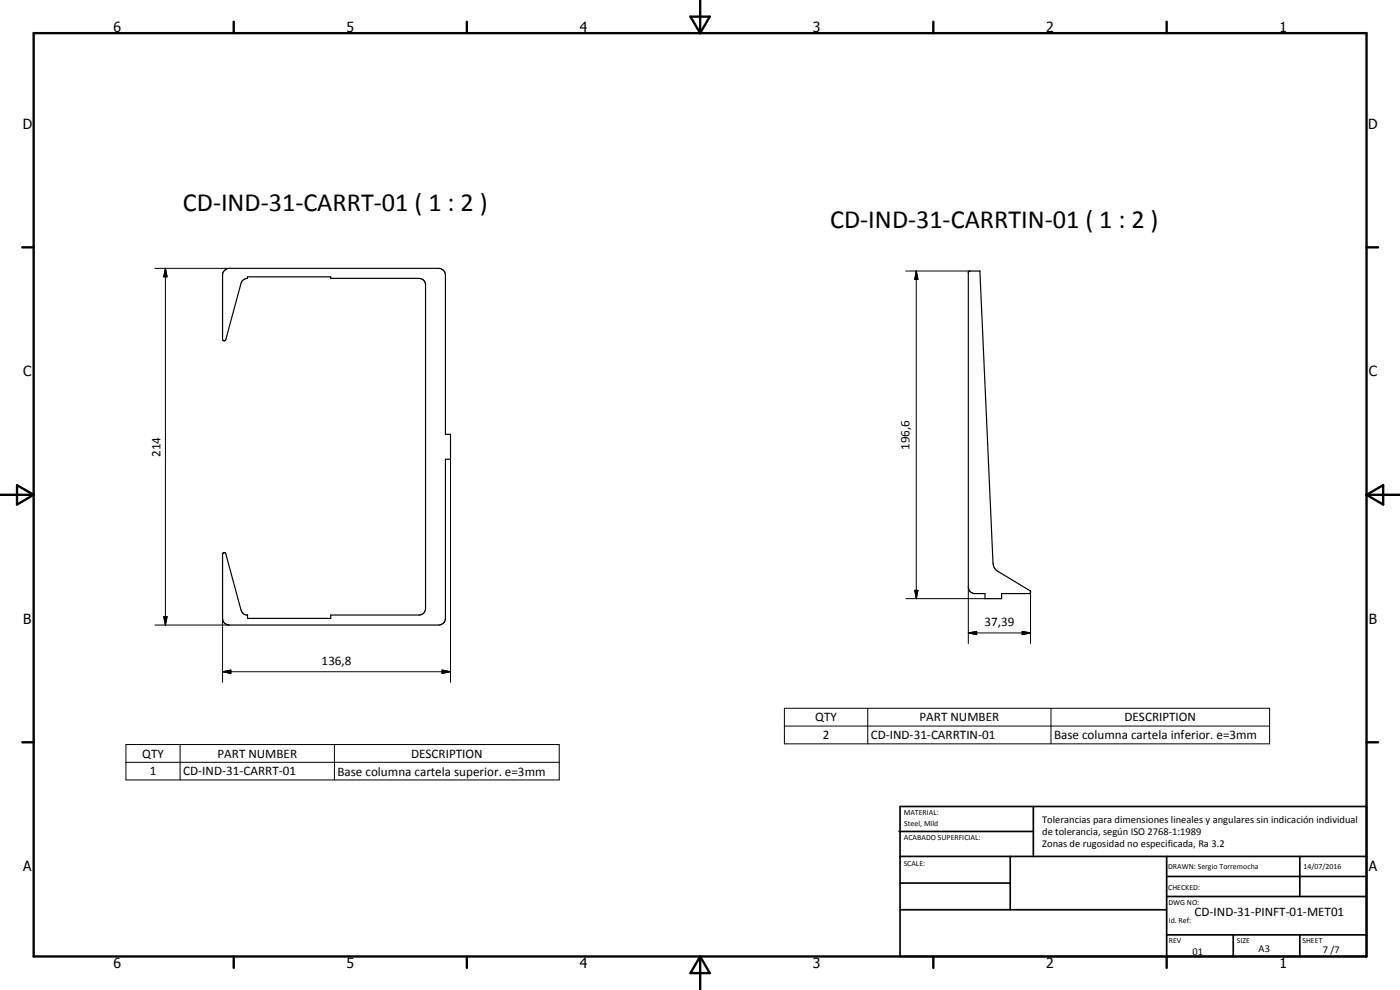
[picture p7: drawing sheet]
<svg xmlns="http://www.w3.org/2000/svg" width="420mm" height="297mm" viewBox="0 0 420 297" stroke-linecap="round" stroke-linejoin="round" font-family="sans-serif">
<defs><g id="words">
<g font-size="7.9">
<text x="54.9" y="63.4">CD-IND-31-CARRT-01 ( 1 : 2 )</text>
<text x="249.2" y="68.4">CD-IND-31-CARRTIN-01 ( 1 : 2 )</text>
</g>
<g font-size="4.2">
<text x="34" y="9.6">6</text>
<text x="104" y="9.6">5</text>
<text x="174" y="9.6">4</text>
<text x="244" y="9.6">3</text>
<text x="314" y="9.6">2</text>
<text x="384" y="9.6">1</text>
<text x="6.8" y="38.7">D</text>
<text x="410.6" y="38.7">D</text>
<text x="7" y="112.9">C</text>
<text x="410.8" y="112.9">C</text>
<text x="7" y="187.1">B</text>
<text x="410.8" y="187.1">B</text>
<text x="7" y="261.4">A</text>
<text x="410.8" y="261.4">A</text>
<text x="34" y="290.4">6</text>
<text x="104" y="290.4">5</text>
<text x="174" y="290.4">4</text>
<text x="244" y="290.4">3</text>
<text x="314" y="290.4">2</text>
<text x="384" y="290.4">1</text>
</g>
<g font-size="3.9">
<text x="48.1" y="137.1" transform="rotate(-90 48.1 137.1)">214</text>
<text x="272.9" y="135" transform="rotate(-90 272.9 135)">196,6</text>
<text x="295.5" y="187.9">37,39</text>
<text x="96.5" y="199.5">136,8</text>
<text x="244.7" y="216.5">QTY</text>
<text x="247" y="221.8">2</text>
<text x="261.3" y="221.8">CD-IND-31-CARRTIN-01</text>
<text x="276" y="216.5">PART NUMBER</text>
<text x="316.3" y="221.9">Base columna cartela inferior. e=3mm</text>
<text x="337.5" y="216.5">DESCRIPTION</text>
<text x="42.7" y="227.3">QTY</text>
<text x="65.3" y="227.3">PART NUMBER</text>
<text x="123.4" y="227.3">DESCRIPTION</text>
<text x="44.9" y="232.7">1</text>
<text x="55" y="232.7">CD-IND-31-CARRT-01</text>
<text x="101.3" y="232.7">Base columna cartela superior. e=3mm</text>
<text x="358.5" y="275">CD-IND-31-PINFT-01-MET01</text>
</g>
<g font-size="3.1">
<text x="312.7" y="246.8">Tolerancias para dimensiones lineales y angulares sin indicación individual</text>
<text x="312.7" y="250.4">de tolerancia, según ISO 2768-1:1989</text>
<text x="312.7" y="254">Zonas de rugosidad no especificada, Ra 3.2</text>
<text x="357.9" y="286.4">01</text>
<text x="377.7" y="285.6">A3</text>
<text x="397" y="285.9">7 /7</text>
</g>
<g font-size="2.4">
<text x="271.2" y="244.4">MATERIAL:</text>
<text x="271.3" y="252">ACABADO SUPERFICIAL:</text>
<text x="271.4" y="247.9">Steel, Mild</text>
<text x="271.2" y="259.7">SCALE:</text>
<text x="350.6" y="260.8">DRAWN: Sergio Torremocha</text>
<text x="391.2" y="260.6">14/07/2016</text>
<text x="350.6" y="267">CHECKED:</text>
<text x="350.6" y="271.4">DWG NO:</text>
<text x="350.8" y="276.9">Id. Ref:</text>
<text x="350.8" y="282.8">REV</text>
<text x="371.2" y="282.9">SIZE</text>
<text x="390.9" y="282.9">SHEET</text>
</g>
</g></defs>
<path d="M67.3 81.3l.8-.7 .7-.1h62.9a2.09 2.09 0 0 1 2 2v47.8h1.5v7.5h-1.5v47.7a2 2 0 0 1-2 2h-62.9a2 2 0 0 1-2-2v-19.2l.3-.5h.4l.3 .4 4.5 16.8a1.92 1.92 0 0 0 2 1.5v1h25v-1h26.8l.9-.4 .5-.6 .2-.6v-97.7a1.97 1.97 0 0 0-2-1.7h-26.4v-.4h-25l-.1 .4-1.1 .4-.8 1.1-4.5 16.9a.49 .49 0 0 1-.6 .4 .49 .49 0 0 1-.4-.5v-19.3l.1-.7zM74.2 83.5h.1M290.8 81.4l3.3-.1 3.9 87.7 .6 1.6 .9 .8 9.8 6-.1 .5-.3 .2h-8.3v1.5h-5v-1.5h-3.3a1.98 1.98 0 0 1-1.7-2v-94.4z" fill="none" stroke="#000" stroke-width=".35"/>
<g fill="none" stroke="#000" stroke-width=".71">
<path d="M10.1 9.9h400v277.1h-400zM70.1 6.5v3.4M140.1 6.5v3.4M207.2 5h5.8l-2.9 4.9zM210.1 0v9.9M280.1 6.5v3.4M350.1 6.5v3.4M6.7 74.2h3.4M410.1 74.2h3.5M.1 148.5h10M5.1 145.6l5 2.9-5 2.9zM410.1 148.5h10"/>
<path d="M410.1 148.5l5-2.9v5.8zM6.7 222.7h3.4M410.1 222.7h3.5M70.1 287v3.4M140.1 287v3.4M210.1 287v10M210.1 287l2.9 5h-5.8zM280.1 287v3.4M350.1 287v3.4"/>
</g>
<g fill="none" stroke="#000" stroke-width=".51">
<path d="M269.8 249.5h40.3M270.1 242h140v45h-140zM270.1 257h140M303.2 257v16M310.1 242v15M350.1 257v30M390.1 257v12M270.1 265h33.1M270.1 273h80M350.1 269h60M350.1 263h60M350.1 280.5h60"/>
<path d="M370.1 280.5v6.5M390.1 280.5v6.5"/>
</g>
<g fill="none" stroke="#000" stroke-width=".3">
<path d="M46.5 80.5h22.3M49.6 80.5l.6 2.6h-1.1zM49.6 80.5v107M271.8 81.3h19.3M275 81.3l.5 2.5h-1zM275 81.3v98.3M135.2 137.8v66.9M271.8 179.6h23.8M274.5 177.1h1l-.5 2.5zM290.6 176.1v17M309.3 177.6v15.5M46.5 187.5h22.3"/>
<path d="M49.1 185h1.1l-.6 2.5zM66.8 185.5v19.2M290.6 189.9l2.5-.5v1zM290.6 189.9h18.7M306.8 189.4l2.5 .5-2.5 .5zM66.8 201.5l2.5-.5v1.1zM66.8 201.5h68.4M132.7 201l2.5 .5-2.5 .6zM235.4 212.5h145.6v10.7h-145.6zM235.4 217.8h145.6M260.4 212.5v10.7M315.4 212.5v10.7"/>
<path d="M37.8 223.4h130v10.6h-130zM37.8 228.7h130M54 223.4v10.6M100.4 223.4v10.6"/>
</g>
<path d="M49.6 80.5l.6 2.6h-1.1zM275 81.3l.5 2.5h-1zM274.5 177.1h1l-.5 2.5zM49.1 185h1.1l-.6 2.5zM290.6 189.9l2.5-.5v1zM306.8 189.4l2.5 .5-2.5 .5zM66.8 201.5l2.5-.5v1.1zM132.7 201l2.5 .5-2.5 .6z" fill="#000"/>
<use href="#words"/>
</svg>
